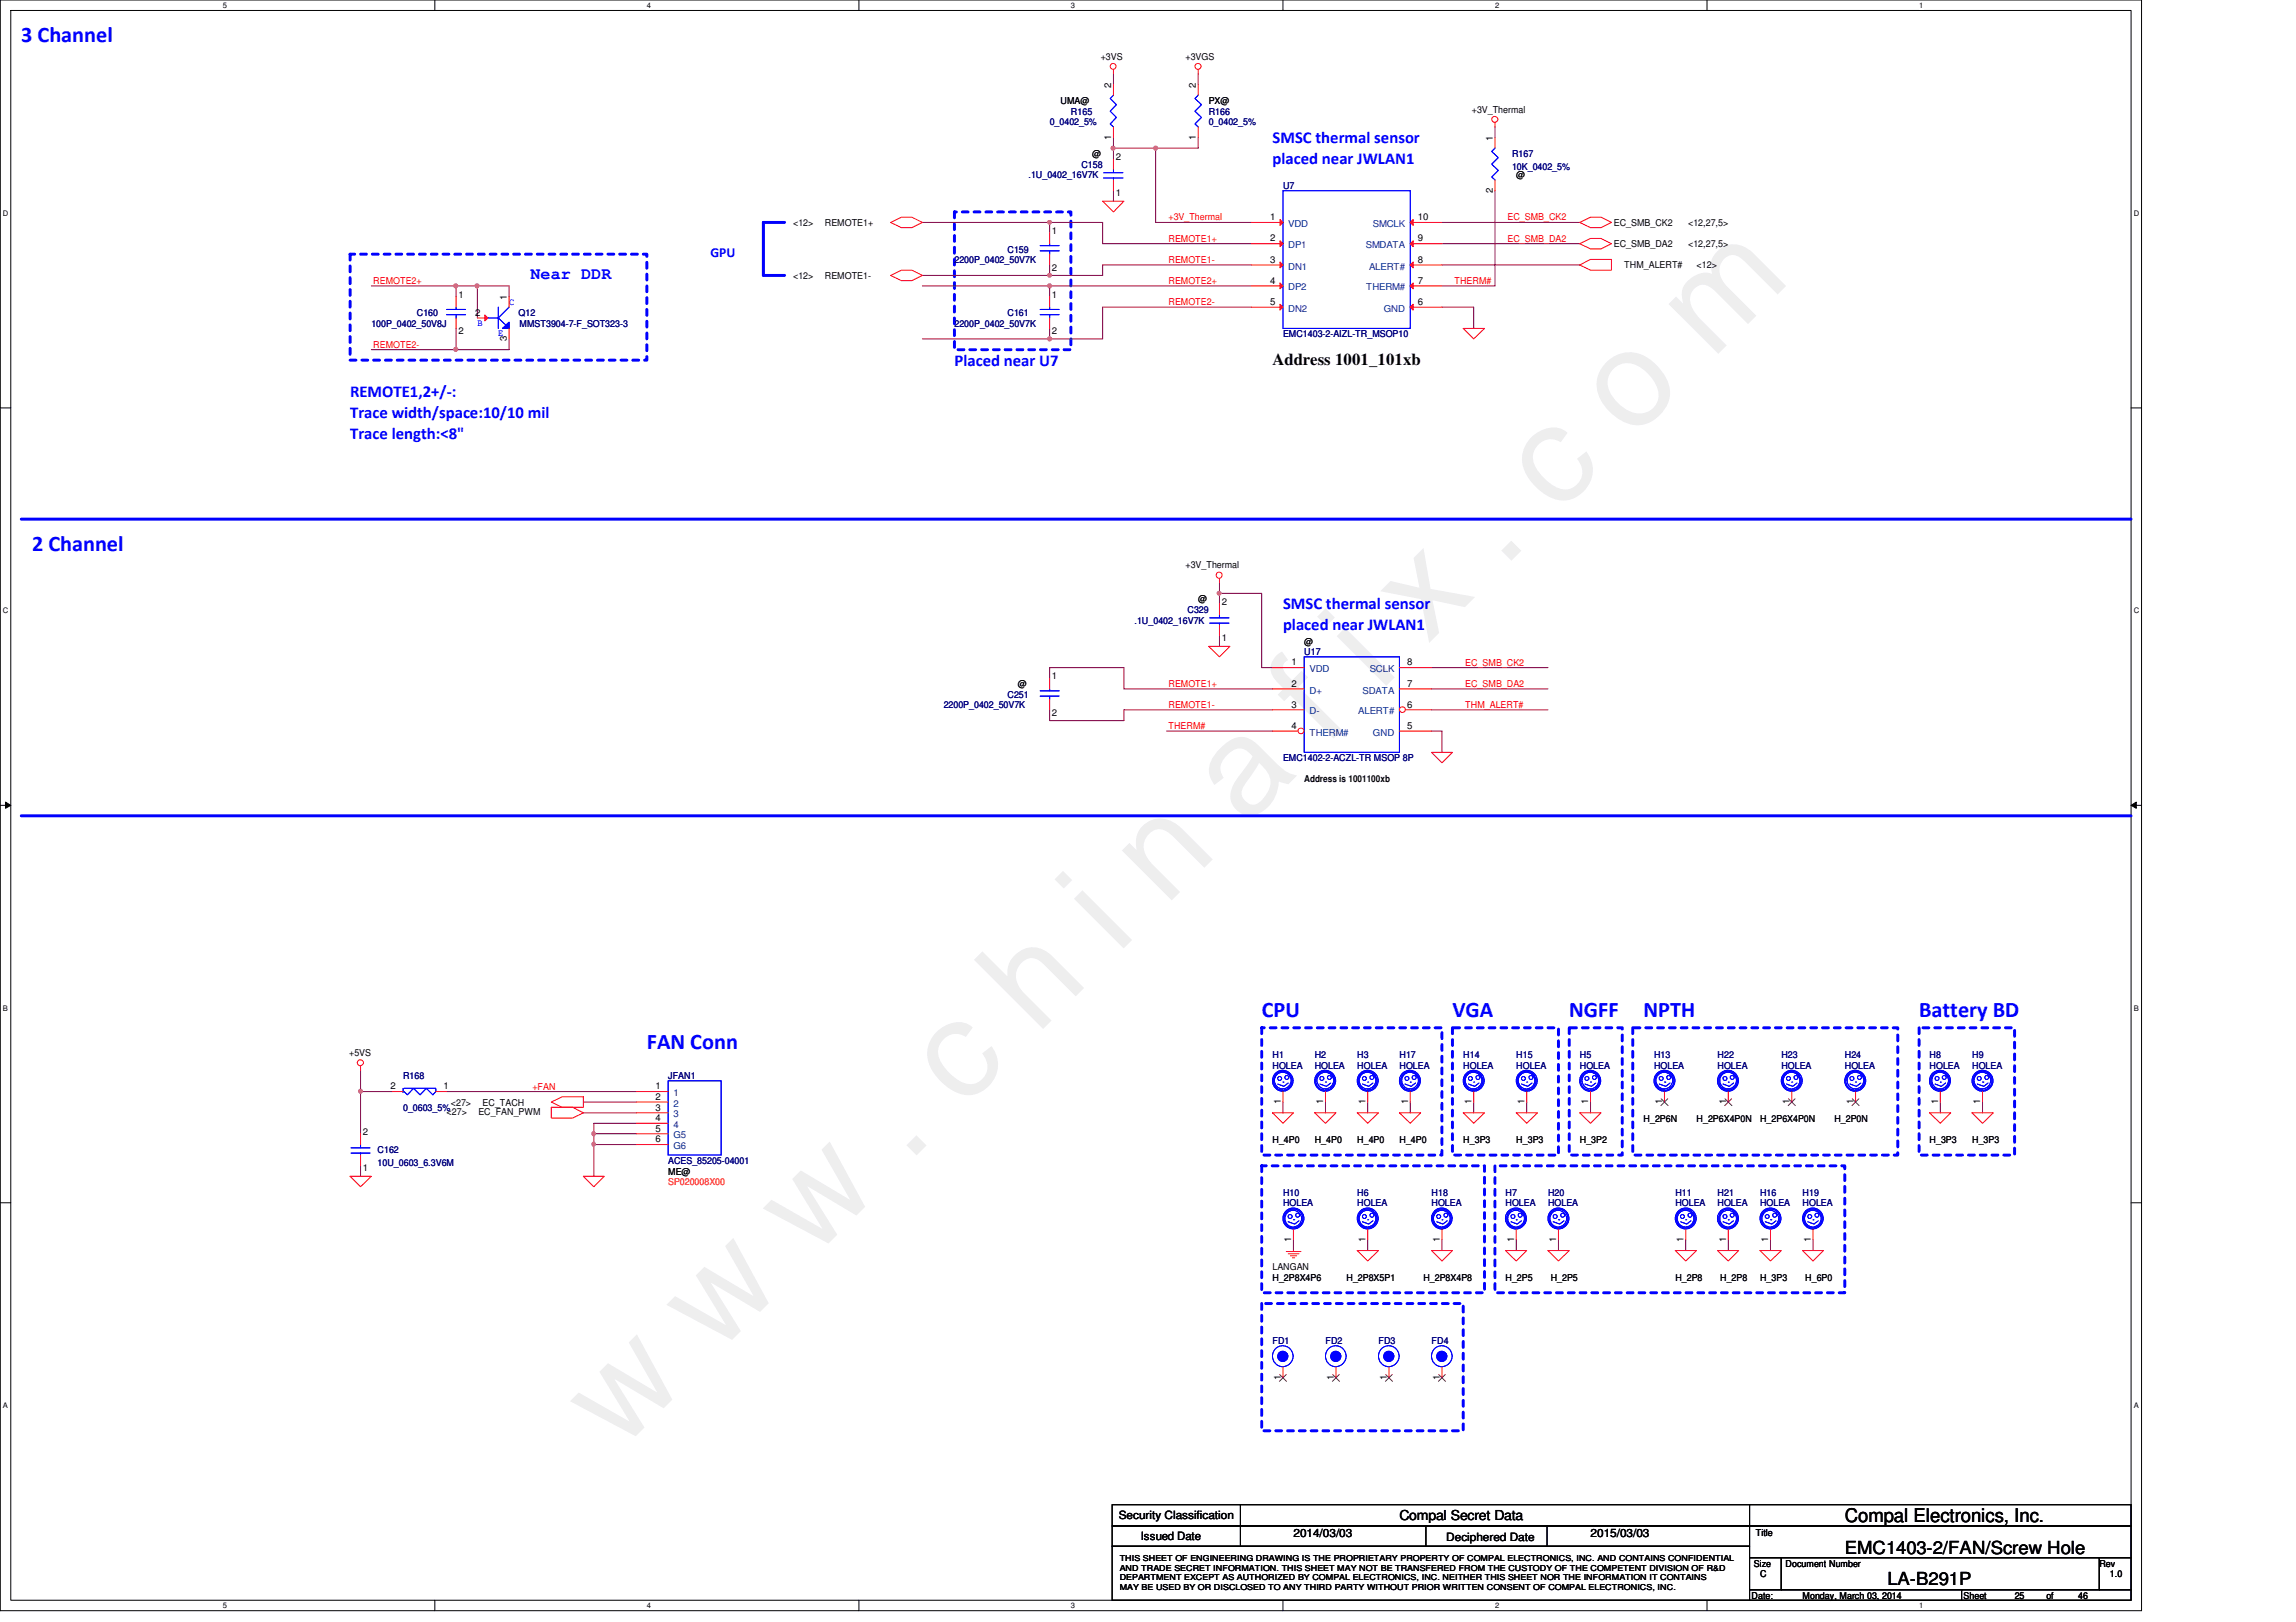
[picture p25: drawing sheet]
<svg xmlns="http://www.w3.org/2000/svg" width="297mm" height="210mm" viewBox="0 0 297 210" stroke-linecap="round" stroke-linejoin="round" font-family="sans-serif">
<defs><g id="words">
<text font-size="17.6" fill="#f0f" x="80.1" y="188" transform="rotate(-45 80.1 188)">w w w . c h i n a f i x . c o m</text>
<g font-size="2.9" fill="#00f">
<text x="2.7" y="5.5">3 Channel</text>
<text x="4.1" y="71.3">2 Channel</text>
<text x="163.2" y="131.7">CPU</text>
<text x="187.9" y="131.7">VGA</text>
<text x="203" y="131.7">NGFF</text>
<text x="212.6" y="131.7">NPTH</text>
<text x="248.3" y="131.7">Battery BD</text>
<text x="83.7" y="135.8">FAN Conn</text>
</g>
<text font-size="2.5" x="238.7" y="197">Compal Electronics, Inc.</text>
<g font-size="2.3">
<text x="238.7" y="201">EMC1403-2/FAN/Screw Hole</text>
<text x="244.2" y="205.1">LA-B291P</text>
</g>
<g font-size="2.2" fill="#00f">
<text x="164.6" y="18.5">SMSC thermal sensor</text>
<text x="164.6" y="21.2">placed near JWLAN1</text>
<text x="68.6" y="36.1">Near DDR</text>
<text x="123.5" y="47.3">Placed near U7</text>
<text x="45.3" y="51.4">REMOTE1,2+/-:</text>
<text x="45.3" y="54.1">Trace width/space:10/10 mil</text>
<text x="45.3" y="56.8">Trace length:&lt;8&quot;</text>
<text x="166" y="78.9">SMSC thermal sensor</text>
<text x="166" y="81.5">placed near JWLAN1</text>
</g>
<text font-size="2.2" x="164.6" y="47.2">Address 1001_101xb</text>
<text font-size="1.8" fill="#00f" x="91.9" y="33.2">GPU</text>
<text font-size="1.8" x="181.1" y="196.8">Compal Secret Data</text>
<g font-size="1.5">
<text x="144.7" y="196.6">Security Classification</text>
<text x="147.6" y="199.3">Issued Date</text>
<text x="167.3" y="198.8">2014/03/03</text>
<text x="187.1" y="199.4">Deciphered Date</text>
<text x="205.8" y="198.8">2015/03/03</text>
</g>
<g font-size="1.2">
<text x="142.4" y="7.7">+3VS</text>
<text x="143.8" y="11.3" transform="rotate(-90 143.8 11.3)">2</text>
<text x="153.4" y="7.7">+3VGS</text>
<text x="154.7" y="11.3" transform="rotate(-90 154.7 11.3)">2</text>
<text x="137.2" y="13.5">UMA@</text>
<text x="156.4" y="13.5">PX@</text>
<text x="190.4" y="14.6">+3V_Thermal</text>
<text x="141.3" y="20.3">@</text>
<text x="143.8" y="18.1" transform="rotate(-90 143.8 18.1)">1</text>
<text x="144.4" y="20.7">2</text>
<text x="154.7" y="18.1" transform="rotate(-90 154.7 18.1)">1</text>
<text x="193.1" y="18.2" transform="rotate(-90 193.1 18.2)">1</text>
<text x="196.2" y="23.1">@</text>
<text x="102.6" y="29.3">&lt;12&gt;</text>
<text x="106.7" y="29.3">REMOTE1+</text>
<text x="144.4" y="25.4">1</text>
<text x="164.3" y="28.5">1</text>
<text x="183.4" y="28.5">10</text>
<text x="193.1" y="24.9" transform="rotate(-90 193.1 24.9)">2</text>
<text x="208.8" y="29.3">EC_SMB_CK2</text>
<text x="218.4" y="29.3">&lt;12,27,5&gt;</text>
<text x="136.1" y="30.3">1</text>
<text x="136.1" y="35">2</text>
<text x="164.3" y="34">3</text>
<text x="164.3" y="31.2">2</text>
<text x="183.4" y="34">8</text>
<text x="183.4" y="31.2">9</text>
<text x="208.8" y="32">EC_SMB_DA2</text>
<text x="210.1" y="34.7">THM_ALERT#</text>
<text x="218.4" y="32">&lt;12,27,5&gt;</text>
<text x="219.5" y="34.7">&lt;12&gt;</text>
<text x="59.3" y="38.5">1</text>
<text x="61.5" y="40.9">2</text>
<text x="65.6" y="38.8" transform="rotate(-90 65.6 38.8)">1</text>
<text x="102.6" y="36.1">&lt;12&gt;</text>
<text x="106.7" y="36.1">REMOTE1-</text>
<text x="136.1" y="38.5">1</text>
<text x="164.3" y="36.7">4</text>
<text x="164.3" y="39.5">5</text>
<text x="183.4" y="36.7">7</text>
<text x="183.4" y="39.5">6</text>
<text x="59.3" y="43.3">2</text>
<text x="65.6" y="44.2" transform="rotate(-90 65.6 44.2)">3</text>
<text x="136.1" y="43.3">2</text>
<text x="153.4" y="73.5">+3V_Thermal</text>
<text x="155" y="77.9">@</text>
<text x="158.1" y="83">1</text>
<text x="158.1" y="78.3">2</text>
<text x="168.7" y="83.4">@</text>
<text x="131.7" y="88.9">@</text>
<text x="136.1" y="87.9">1</text>
<text x="167.1" y="86.1">1</text>
<text x="167.1" y="88.9">2</text>
<text x="182" y="86.1">8</text>
<text x="182" y="88.9">7</text>
<text x="136.1" y="92.6">2</text>
<text x="167.1" y="94.3">4</text>
<text x="167.1" y="91.6">3</text>
<text x="182" y="91.6">6</text>
<text x="182" y="94.3">5</text>
<text x="168.7" y="101.3">Address is 1001100xb</text>
<text x="45.2" y="136.7">+5VS</text>
<text x="50.5" y="141">2</text>
<text x="57.4" y="141">1</text>
<text x="58.3" y="143.1">&lt;27&gt;</text>
<text x="62.4" y="143.1">EC_TACH</text>
<text x="84.8" y="141">1</text>
<text x="84.8" y="142.3">2</text>
<text x="84.8" y="143.7">3</text>
<text x="165.7" y="142.9" transform="rotate(-90 165.7 142.9)">1</text>
<text x="171.2" y="142.9" transform="rotate(-90 171.2 142.9)">1</text>
<text x="176.7" y="142.9" transform="rotate(-90 176.7 142.9)">1</text>
<text x="182.2" y="142.9" transform="rotate(-90 182.2 142.9)">1</text>
<text x="190.4" y="142.9" transform="rotate(-90 190.4 142.9)">1</text>
<text x="197.2" y="142.9" transform="rotate(-90 197.2 142.9)">1</text>
<text x="205.5" y="142.9" transform="rotate(-90 205.5 142.9)">1</text>
<text x="215" y="142.9" transform="rotate(-90 215 142.9)">1</text>
<text x="223.3" y="142.9" transform="rotate(-90 223.3 142.9)">1</text>
<text x="231.5" y="142.9" transform="rotate(-90 231.5 142.9)">1</text>
<text x="239.8" y="142.9" transform="rotate(-90 239.8 142.9)">1</text>
<text x="250.7" y="142.9" transform="rotate(-90 250.7 142.9)">1</text>
<text x="256.2" y="142.9" transform="rotate(-90 256.2 142.9)">1</text>
<text x="46.9" y="146.9">2</text>
<text x="57.8" y="144.3">&lt;27&gt;</text>
<text x="61.9" y="144.3">EC_FAN_PWM</text>
<text x="84.8" y="146.4">5</text>
<text x="84.8" y="147.8">6</text>
<text x="84.8" y="145.1">4</text>
<text x="164.6" y="147.9">H_4P0</text>
<text x="170.1" y="147.9">H_4P0</text>
<text x="175.6" y="147.9">H_4P0</text>
<text x="181.1" y="147.9">H_4P0</text>
<text x="189.3" y="147.9">H_3P3</text>
<text x="196.2" y="147.9">H_3P3</text>
<text x="204.4" y="147.9">H_3P2</text>
<text x="212.6" y="145.2">H_2P6N</text>
<text x="219.5" y="145.2">H_2P6X4P0N</text>
<text x="227.7" y="145.2">H_2P6X4P0N</text>
<text x="237.3" y="145.2">H_2P0N</text>
<text x="249.6" y="147.9">H_3P3</text>
<text x="255.1" y="147.9">H_3P3</text>
<text x="46.9" y="151.6">1</text>
<text x="86.4" y="152">ME@</text>
<text x="167" y="160.7" transform="rotate(-90 167 160.7)">1</text>
<text x="176.7" y="160.7" transform="rotate(-90 176.7 160.7)">1</text>
<text x="186.3" y="160.7" transform="rotate(-90 186.3 160.7)">1</text>
<text x="195.9" y="160.7" transform="rotate(-90 195.9 160.7)">1</text>
<text x="201.3" y="160.7" transform="rotate(-90 201.3 160.7)">1</text>
<text x="217.8" y="160.7" transform="rotate(-90 217.8 160.7)">1</text>
<text x="223.3" y="160.7" transform="rotate(-90 223.3 160.7)">1</text>
<text x="228.8" y="160.7" transform="rotate(-90 228.8 160.7)">1</text>
<text x="234.3" y="160.7" transform="rotate(-90 234.3 160.7)">1</text>
<text x="164.6" y="165.7">H_2P8X4P6</text>
<text x="164.6" y="164.3">LANGAN</text>
<text x="174.2" y="165.7">H_2P8X5P1</text>
<text x="184.1" y="165.7">H_2P8X4P8</text>
<text x="194.8" y="165.7">H_2P5</text>
<text x="200.6" y="165.7">H_2P5</text>
<text x="216.7" y="165.7">H_2P8</text>
<text x="222.5" y="165.7">H_2P8</text>
<text x="227.7" y="165.7">H_3P3</text>
<text x="233.5" y="165.7">H_6P0</text>
<text x="165.7" y="178.6" transform="rotate(-90 165.7 178.6)">1</text>
<text x="172.5" y="178.6" transform="rotate(-90 172.5 178.6)">1</text>
<text x="179.4" y="178.6" transform="rotate(-90 179.4 178.6)">1</text>
<text x="186.3" y="178.6" transform="rotate(-90 186.3 178.6)">1</text>
<text x="226.9" y="202.7">Size</text>
<text x="227.2" y="198.8">Title</text>
<text x="231" y="202.7">Document Number</text>
<text x="271.6" y="202.7">Rev</text>
<text x="226.6" y="206.9">Date:</text>
<text x="227.7" y="204.1">C</text>
<text x="233.2" y="206.9">Monday, March 03, 2014</text>
<text x="254" y="206.9">Sheet</text>
<text x="260.6" y="206.9">25</text>
<text x="264.7" y="206.9">of</text>
<text x="268.9" y="206.9">46</text>
<text x="273" y="204.1">1.0</text>
</g>
<g font-size="1.2" fill="#000080">
<text x="135.8" y="16.2">0_0402_5%</text>
<text x="138.6" y="14.9">R165</text>
<text x="156.4" y="14.9">R166</text>
<text x="156.4" y="16.2">0_0402_5%</text>
<text x="133" y="23.1">.1U_0402_16V7K</text>
<text x="139.9" y="21.7">C158</text>
<text x="195.6" y="20.3">R167</text>
<text x="195.6" y="22">10K_0402_5%</text>
<text x="166" y="24.4">U7</text>
<text x="123.5" y="34">2200P_0402_50V7K</text>
<text x="130.3" y="32.7">C159</text>
<text x="53.9" y="40.9">C160</text>
<text x="67.1" y="40.9">Q12</text>
<text x="130.3" y="40.9">C161</text>
<text x="48" y="42.3">100P_0402_50V8J</text>
<text x="67.2" y="42.3">MMST3904-7-F_SOT323-3</text>
<text x="123.5" y="42.3">2200P_0402_50V7K</text>
<text x="166" y="43.6">EMC1403-2-AIZL-TR_MSOP10</text>
<text x="146.8" y="80.7">.1U_0402_16V7K</text>
<text x="153.6" y="79.3">C329</text>
<text x="168.7" y="84.8">U17</text>
<text x="122.1" y="91.7">2200P_0402_50V7K</text>
<text x="130.3" y="90.3">C251</text>
<text x="166" y="98.5">EMC1402-2-ACZL-TR MSOP 8P</text>
<text x="164.6" y="136.9">H1</text>
<text x="170.1" y="136.9">H2</text>
<text x="175.6" y="136.9">H3</text>
<text x="181.1" y="136.9">H17</text>
<text x="189.3" y="136.9">H14</text>
<text x="196.2" y="136.9">H15</text>
<text x="204.4" y="136.9">H5</text>
<text x="214" y="136.9">H13</text>
<text x="222.2" y="136.9">H22</text>
<text x="230.5" y="136.9">H23</text>
<text x="238.7" y="136.9">H24</text>
<text x="249.6" y="136.9">H8</text>
<text x="255.1" y="136.9">H9</text>
<text x="52.2" y="139.7">R168</text>
<text x="52.2" y="143.8">0_0603_5%</text>
<text x="86.4" y="139.7">JFAN1</text>
<text x="164.6" y="138.3">HOLEA</text>
<text x="170.1" y="138.3">HOLEA</text>
<text x="175.6" y="138.3">HOLEA</text>
<text x="181.1" y="138.3">HOLEA</text>
<text x="189.3" y="138.3">HOLEA</text>
<text x="196.2" y="138.3">HOLEA</text>
<text x="204.4" y="138.3">HOLEA</text>
<text x="214" y="138.3">HOLEA</text>
<text x="222.2" y="138.3">HOLEA</text>
<text x="230.5" y="138.3">HOLEA</text>
<text x="238.7" y="138.3">HOLEA</text>
<text x="249.6" y="138.3">HOLEA</text>
<text x="255.1" y="138.3">HOLEA</text>
<text x="48.8" y="149.3">C162</text>
<text x="48.8" y="150.9">10U_0603_6.3V6M</text>
<text x="86.4" y="150.6">ACES_85205-04001</text>
<text x="166" y="154.7">H10</text>
<text x="175.6" y="154.7">H6</text>
<text x="185.2" y="154.7">H18</text>
<text x="194.8" y="154.7">H7</text>
<text x="200.3" y="154.7">H20</text>
<text x="216.7" y="154.7">H11</text>
<text x="222.2" y="154.7">H21</text>
<text x="227.7" y="154.7">H16</text>
<text x="233.2" y="154.7">H19</text>
<text x="166" y="156.1">HOLEA</text>
<text x="175.6" y="156.1">HOLEA</text>
<text x="185.2" y="156.1">HOLEA</text>
<text x="194.8" y="156.1">HOLEA</text>
<text x="200.3" y="156.1">HOLEA</text>
<text x="216.7" y="156.1">HOLEA</text>
<text x="222.2" y="156.1">HOLEA</text>
<text x="227.7" y="156.1">HOLEA</text>
<text x="233.2" y="156.1">HOLEA</text>
<text x="164.6" y="173.9">FD1</text>
<text x="171.5" y="173.9">FD2</text>
<text x="178.3" y="173.9">FD3</text>
<text x="185.2" y="173.9">FD4</text>
</g>
<g font-size="1.2" fill="#f00">
<text x="151.2" y="28.5">+3V_Thermal</text>
<text x="195" y="28.5">EC_SMB_CK2</text>
<text x="151.2" y="31.3">REMOTE1+</text>
<text x="151.2" y="34">REMOTE1-</text>
<text x="195" y="31.3">EC_SMB_DA2</text>
<text x="48.3" y="36.7">REMOTE2+</text>
<text x="151.2" y="36.7">REMOTE2+</text>
<text x="151.2" y="39.5">REMOTE2-</text>
<text x="188.2" y="36.7">THERM#</text>
<text x="48.3" y="45">REMOTE2-</text>
<text x="151.2" y="88.9">REMOTE1+</text>
<text x="189.6" y="86.1">EC_SMB_CK2</text>
<text x="189.6" y="88.9">EC_SMB_DA2</text>
<text x="151.2" y="91.6">REMOTE1-</text>
<text x="151.2" y="94.4">THERM#</text>
<text x="189.6" y="91.6">THM_ALERT#</text>
<text x="68.9" y="141">+FAN</text>
</g>
<g font-size="1.2" fill="#004080">
<text x="166.7" y="29.4">VDD</text>
<text x="177.6" y="29.4">SMCLK</text>
<text x="166.7" y="34.9">DN1</text>
<text x="166.7" y="32.1">DP1</text>
<text x="176.7" y="32.1">SMDATA</text>
<text x="177.1" y="34.9">ALERT#</text>
<text x="166.7" y="37.6">DP2</text>
<text x="166.7" y="40.3">DN2</text>
<text x="176.7" y="37.6">THERM#</text>
<text x="179" y="40.3">GND</text>
<text x="169.4" y="87">VDD</text>
<text x="169.4" y="89.7">D+</text>
<text x="176.3" y="89.7">SDATA</text>
<text x="177.2" y="87">SCLK</text>
<text x="169.4" y="95.2">THERM#</text>
<text x="169.4" y="92.5">D-</text>
<text x="175.7" y="92.5">ALERT#</text>
<text x="177.6" y="95.2">GND</text>
<text x="87.1" y="141.9">1</text>
<text x="87.1" y="143.2">2</text>
<text x="87.1" y="144.6">3</text>
<text x="87.1" y="147.3">G5</text>
<text x="87.1" y="148.7">G6</text>
<text x="87.1" y="146">4</text>
</g>
<g font-size="1.2" fill="#00f">
<text x="65.9" y="39.4">C</text>
<text x="61.8" y="42.2">B</text>
<text x="64.5" y="43.5">E</text>
</g>
<text font-size="1.2" fill="#ff8000" x="86.4" y="153.4">SP020008X00</text>
<g font-size="1.1">
<text x="144.9" y="202">THIS SHEET OF ENGINEERING DRAWING IS THE PROPRIETARY PROPERTY OF COMPAL ELECTRONICS, INC. AND CONTAINS CONFIDENTIAL</text>
<text x="144.9" y="203.2">AND TRADE SECRET INFORMATION. THIS SHEET MAY NOT BE TRANSFERED FROM THE CUSTODY OF THE COMPETENT DIVISION OF R&amp;D</text>
<text x="144.9" y="204.5">DEPARTMENT EXCEPT AS AUTHORIZED BY COMPAL ELECTRONICS, INC. NEITHER THIS SHEET NOR THE INFORMATION IT CONTAINS</text>
<text x="144.9" y="205.7">MAY BE USED BY OR DISCLOSED TO ANY THIRD PARTY WITHOUT PRIOR WRITTEN CONSENT OF COMPAL ELECTRONICS, INC.</text>
</g>
<g font-size="1">
<text x="28.8" y="1">5</text>
<text x="83.7" y="1">4</text>
<text x="138.6" y="1">3</text>
<text x="193.4" y="1">2</text>
<text x="248.3" y="1">1</text>
<text x=".4" y="27.9">D</text>
<text x="276.1" y="27.9">D</text>
<text x=".4" y="79.4">C</text>
<text x="276.1" y="79.4">C</text>
<text x=".4" y="130.8">B</text>
<text x="276.1" y="130.8">B</text>
<text x=".4" y="182.2">A</text>
<text x="276.1" y="182.2">A</text>
<text x="28.8" y="208.1">5</text>
<text x="83.7" y="208.1">4</text>
<text x="138.6" y="208.1">3</text>
<text x="193.4" y="208.1">2</text>
<text x="248.3" y="208.1">1</text>
</g>
</g></defs>
<path d="M0 0h277.1v208.4h-277.1zM1.4 1.4h274.3v205.7h-274.3z" fill="none" stroke="#000" stroke-width=".13"/>
<g fill="#fff">
<path d="M28.8 .1h.6v1.1h-.6z"/>
<path d="M28.8 207.2h.6v1.1h-.6z"/>
</g>
<path d="M56.3 0v1.4M56.3 207.1v1.3" fill="none" stroke="#000" stroke-width=".13"/>
<g fill="#fff">
<path d="M83.7 .1h.5v1.1h-.5z"/>
<path d="M83.7 207.2h.5v1.1h-.5z"/>
</g>
<path d="M111.1 0v1.4M111.1 207.1v1.3" fill="none" stroke="#000" stroke-width=".13"/>
<g fill="#fff">
<path d="M138.5 .1h.6v1.1h-.6z"/>
<path d="M138.5 207.2h.6v1.1h-.6z"/>
</g>
<path d="M166 0v1.4M166 207.1v1.3" fill="none" stroke="#000" stroke-width=".13"/>
<g fill="#fff">
<path d="M193.4 .1h.6v1.1h-.6z"/>
<path d="M193.4 207.2h.6v1.1h-.6z"/>
</g>
<path d="M220.8 0v1.4M220.8 207.1v1.3" fill="none" stroke="#000" stroke-width=".13"/>
<g fill="#fff">
<path d="M248.3 .1h.5v1.1h-.5z"/>
<path d="M248.3 207.2h.5v1.1h-.5z"/>
<path d="M.4 27h.7v1.2h-.7z"/>
<path d="M276 27h.8v1.2h-.8z"/>
<path d="M.4 78.5h.7v1.1h-.7z"/>
<path d="M276 78.5h.8v1.1h-.8z"/>
</g>
<path d="M0 52.8h1.4M275.7 52.8h1.4" fill="none" stroke="#000" stroke-width=".13"/>
<g fill="#fff">
<path d="M.4 129.9h.6v1.1h-.6z"/>
<path d="M276 129.9h.7v1.1h-.7z"/>
</g>
<path d="M0 104.2h1.4M.7 103.8l.7 .4-.7 .4zM275.7 104.2l.7-.4v.8zM275.7 104.2h1.4" fill="none" stroke="#000" stroke-width=".13"/>
<path d="M.7 103.8l.7 .4-.7 .4zM275.7 104.2l.7-.4v.8z" fill="#000"/>
<g fill="#fff">
<path d="M.4 181.3h.6v1.1h-.6z"/>
<path d="M276 181.3h.7v1.1h-.7z"/>
</g>
<path d="M0 155.7h1.4M275.7 155.7h1.4" fill="none" stroke="#000" stroke-width=".13"/>
<path d="M2.7 67.2h273M2.7 105.6h273" fill="none" stroke="#00f" stroke-width=".38"/>
<path d="M45.3 32.9h38.4v13.7h-38.4zM211.2 133h34.3v16.5h-34.3zM248.3 133h12.3v16.5h-12.3zM163.2 150.9h28.9v16.4h-28.9zM193.4 150.9h45.3v16.4h-45.3z" fill="none" stroke="#00f" stroke-width=".38" stroke-dasharray=".8 .8"/>
<path d="M46.6 150.9v1.3M46.6 141.3v5.4" fill="none" stroke="#800040" stroke-width=".13"/>
<circle cx="46.6" cy="141.2" r=".26" fill="#f0f"/>
<circle cx="46.6" cy="141.2" r=".26" fill="none" stroke="#f0f" stroke-width=".13"/>
<path d="M144.1 9.6v1.4M149.5 19.2v9.6M193.4 16.4v1.4M46.6 138.5v2.8h4.2M57.8 141.3h24.5" fill="none" stroke="#800040" stroke-width=".13"/>
<circle cx="149.5" cy="19.2" r=".26" fill="#f0f"/>
<circle cx="149.5" cy="19.2" r=".26" fill="none" stroke="#f0f" stroke-width=".13"/>
<path d="M144.1 17.8v1.4h10.9M155 9.6v1.4" fill="none" stroke="#800040" stroke-width=".13"/>
<circle cx="144" cy="19.2" r=".26" fill="#f0f"/>
<circle cx="144" cy="19.2" r=".26" fill="none" stroke="#f0f" stroke-width=".13"/>
<path d="M144.1 19.2v1.4M155 17.8v1.4M59 37h2.8v4.1" fill="none" stroke="#800040" stroke-width=".13"/>
<circle cx="59" cy="37" r=".26" fill="#f0f"/>
<circle cx="59" cy="37" r=".26" fill="none" stroke="#f0f" stroke-width=".13"/>
<path d="M65.9 37v1.4M59 42.5v2.8h-11M65.9 43.9v1.4" fill="none" stroke="#800040" stroke-width=".13"/>
<circle cx="59" cy="45.2" r=".26" fill="#f0f"/>
<circle cx="59" cy="45.2" r=".26" fill="none" stroke="#f0f" stroke-width=".13"/>
<path d="M59 37v1.4M61.8 37h4.1" fill="none" stroke="#800040" stroke-width=".13"/>
<circle cx="61.7" cy="37" r=".26" fill="#f0f"/>
<circle cx="61.7" cy="37" r=".26" fill="none" stroke="#f0f" stroke-width=".13"/>
<path d="M48 37h11M59 45.3h6.9M251 142.6v1.4M256.5 142.6v1.4" fill="none" stroke="#800040" stroke-width=".13"/>
<g fill="none" stroke="#f00" stroke-width=".13">
<path d="M144.1 9v.6M155 9v.6M155 16.4v1.4M155 11v1.3M193.4 15.9v.5M193.4 17.8v1.4M59 38.4v1.3M144.1 23.3v1.4M144.1 20.6v1.3M193.4 23.3v1.4M59 41.1v1.4M46.6 138v.5"/>
<path d="M45.3 152.2h2.7l-1.4 1.4zM46.6 149.5v1.4M46.6 146.7v1.4M50.8 141.3h1.3M56.4 141.3h1.4M240.1 141.3v1.3M249.6 144h2.8l-1.4 1.4zM251 141.3v1.3M255.1 144h2.8l-1.4 1.4zM256.5 141.3v1.3"/>
<circle cx="144" cy="8.6" r=".38"/>
<circle cx="155" cy="8.6" r=".39"/>
<circle cx="193.4" cy="15.4" r=".39"/>
<circle cx="46.6" cy="137.5" r=".39"/>
</g>
<g fill="none" stroke="#000" stroke-width=".13">
<path d="M143.9 194.7h82.4v2.8h-82.4zM143.9 197.5h82.4v2.6h-82.4zM160.5 194.7v5.4M184.5 197.5v2.6M200.1 197.5v2.6M226.3 194.7h49.4v2.8h-49.4zM226.3 197.5h49.4v4.1h-49.4zM143.9 200.1h82.4v7h-82.4zM226.3 201.6h4.1v4.1h-4.1zM226.3 205.7h27.5v1.4h-27.5zM230.4 201.6h41.2v4.1h-41.2zM253.8 205.7h21.9v1.4h-21.9z"/>
<path d="M271.6 201.6h4.1v4.1h-4.1z"/>
</g>
<g fill="none" stroke="#00f" stroke-width=".13">
<path d="M155 12.3l-.4 .4 .8 .8-.8 .9 .8 .8-.8 .8 .4 .4M193.4 19.2l-.4 .4 .8 .8-.8 .9 .8 .8-.8 .8 .4 .4M59 39.7v.3M142.8 22.4h2.5M142.8 23h2.5M144.1 23v.3M144.1 21.9v.5M57.8 40.7h2.4M57.8 40h2.4M59 40.7v.4M45.4 148.5h2.5M45.4 149.2h2.5"/>
<path d="M46.6 149.2v.3M46.6 148.1v.4M52.1 140.8v.6M52.3 140.8h4.1v.5l-.4 .4-.8-.9-.9 .9-.8-.9-.8 .9-.4-.4M240.1 140h.1M240.7 140.2l-.5 .4-.9-.3M251 140h.1M251.7 140.2l-.6 .4-.8-.3M256.5 140h.2M257.2 140.2l-.5 .4-.9-.3"/>
<circle cx="239.6" cy="139.6" r=".26"/>
<circle cx="240" cy="139.9" r="1.23"/>
<circle cx="240" cy="139.9" r="1.35"/>
<circle cx="240" cy="139.8" r="1.08"/>
<circle cx="240.6" cy="139.4" r=".26"/>
<circle cx="250.6" cy="139.6" r=".26"/>
<circle cx="251" cy="139.9" r="1.35"/>
<circle cx="251" cy="139.9" r="1.22"/>
<circle cx="251" cy="139.8" r="1.08"/>
<circle cx="251.5" cy="139.4" r=".26"/>
<circle cx="256.1" cy="139.6" r=".26"/>
<circle cx="256.5" cy="139.8" r="1.08"/>
<circle cx="256.5" cy="139.9" r="1.23"/>
<circle cx="256.5" cy="139.9" r="1.35"/>
<circle cx="257" cy="139.4" r=".26"/>
</g>
<path d="M239.6 142.2l.9 .9M240.5 142.2l-.9 .9" fill="none" stroke="#804000" stroke-width=".13"/>
<path d="M65.4 42.1l.5-.4v.8h-.9z" fill-rule="evenodd" fill="#00f"/>
<path d="M64.5 39.7v2.8M65.9 39.7l-1.4 1.4 .9 1M63.1 41.1h1.4M65.4 42.1l.5-.4v.8h-.9z" fill="none" stroke="#00f" stroke-width=".13"/>
<path d="M65.4 42.1l.5-.4v.8h-.9z" fill-rule="evenodd" fill="#00f"/>
<path d="M64.5 39.7v2.8M65.9 39.7l-1.4 1.4 .9 1M63.1 41.1h1.4M65.4 42.1l.5-.4v.8h-.9z" fill="none" stroke="#00f" stroke-width=".13"/>
<path d="M62.7 40.8l.4 .3-.4 .4z" fill="#f00"/>
<path d="M144.1 16.4v1.4M144.1 11v1.3M65.9 38.4v1.3M61.8 41.1h1.3M62.7 40.8l.4 .3-.4 .4zM65.9 42.5v1.4" fill="none" stroke="#f00" stroke-width=".13"/>
<path d="M144.1 12.3l-.5 .4 .8 .8-.8 .9 .8 .8-.8 .8 .5 .4" fill="none" stroke="#00f" stroke-width=".13"/>
<circle cx="46.6" cy="141.2" r=".26" fill="#f0f"/>
<circle cx="46.6" cy="141.2" r=".26" fill="none" stroke="#f0f" stroke-width=".13"/>
<circle cx="149.5" cy="19.2" r=".26" fill="#f0f"/>
<circle cx="149.5" cy="19.2" r=".26" fill="none" stroke="#f0f" stroke-width=".13"/>
<circle cx="144" cy="19.2" r=".26" fill="#f0f"/>
<circle cx="144" cy="19.2" r=".26" fill="none" stroke="#f0f" stroke-width=".13"/>
<circle cx="59" cy="37" r=".26" fill="#f0f"/>
<circle cx="59" cy="37" r=".26" fill="none" stroke="#f0f" stroke-width=".13"/>
<circle cx="59" cy="45.2" r=".26" fill="#f0f"/>
<circle cx="59" cy="45.2" r=".26" fill="none" stroke="#f0f" stroke-width=".13"/>
<circle cx="61.7" cy="37" r=".26" fill="#f0f"/>
<circle cx="61.7" cy="37" r=".26" fill="none" stroke="#f0f" stroke-width=".13"/>
<use href="#words"/>
</svg>
